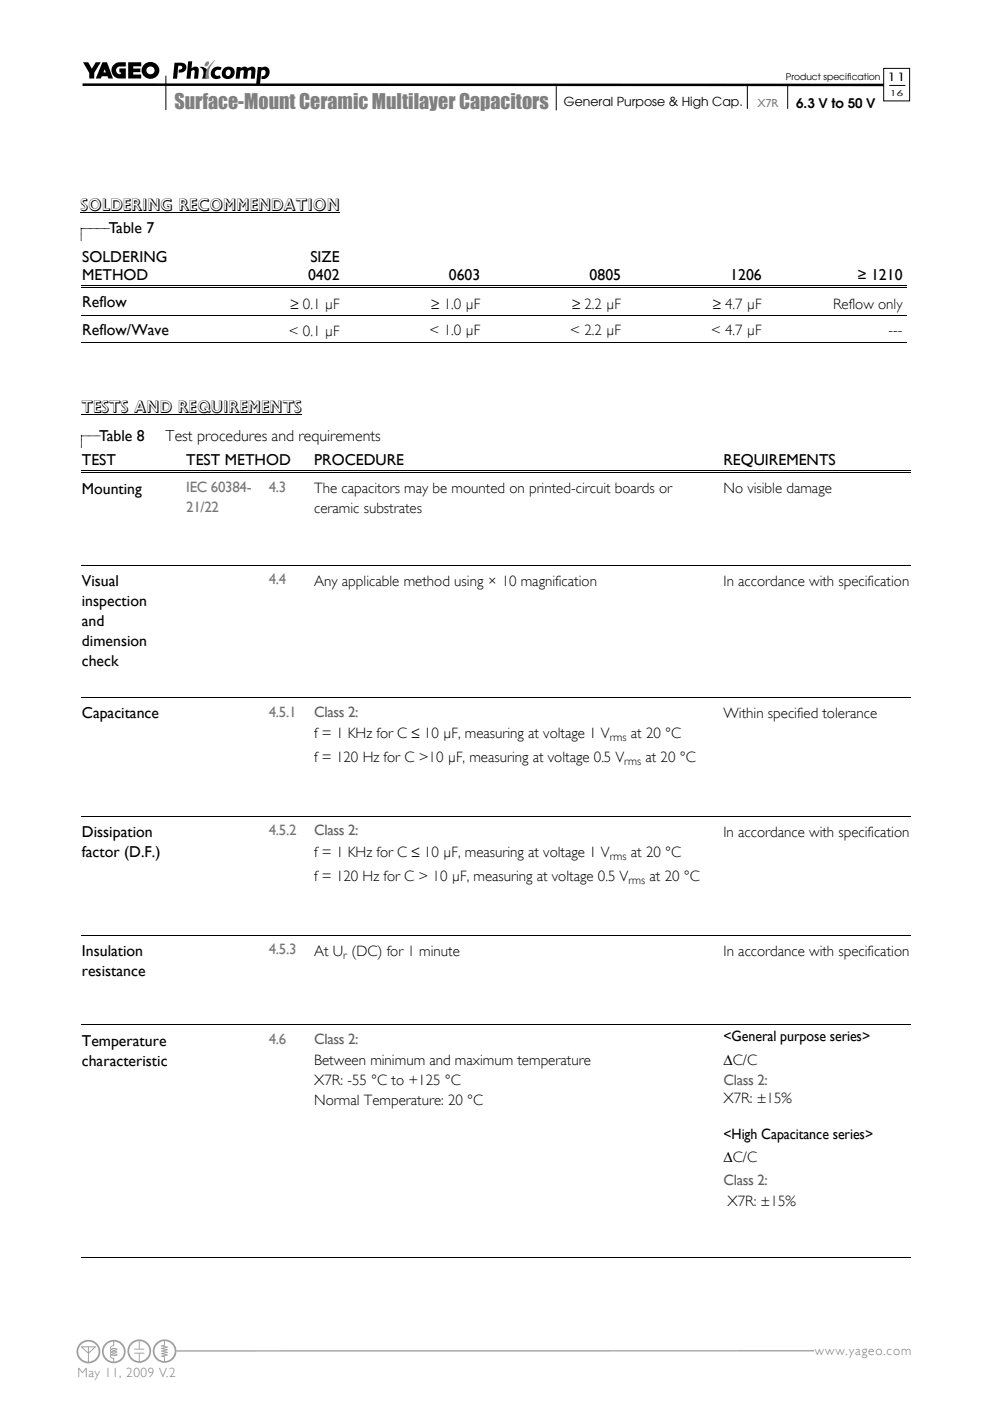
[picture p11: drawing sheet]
<svg xmlns="http://www.w3.org/2000/svg" width="210mm" height="297mm" viewBox="0 0 210 297" stroke-linecap="round" stroke-linejoin="round" font-family="sans-serif">
<defs><g id="words">
<text font-size="4.2" fill="#808080" x="37" y="23">Surface-Mount Ceramic Multilayer Capacitors</text>
<g font-size="3.5">
<text x="17" y="44.7">SOLDERING RECOMMENDATION</text>
<text x="17.2" y="87.5">TESTS AND REQUIREMENTS</text>
</g>
<g font-size="3.3">
<text x="23.1" y="49.5">Table 7</text>
<text x="17.5" y="55.5">SOLDERING</text>
<text x="17.5" y="59.4">METHOD</text>
<text x="65.3" y="59.4">0402</text>
<text x="65.8" y="55.5">SIZE</text>
<text x="95.2" y="59.4">0603</text>
<text x="125.1" y="59.4">0805</text>
<text x="154.9" y="59.4">1206</text>
<text x="181.9" y="59.4">≥ 1210</text>
<text x="17.5" y="65.1">Reflow</text>
<text x="17.5" y="71">Reflow/Wave</text>
<text x="21.1" y="93.5">Table 8</text>
<text x="35.1" y="93.5">Test procedures and requirements</text>
<text x="17.4" y="98.6">TEST</text>
<text x="39.5" y="98.6">TEST METHOD</text>
<text x="66.6" y="98.6">PROCEDURE</text>
<text x="153.4" y="98.6">REQUIREMENTS</text>
<text x="17.4" y="104.6">Mounting</text>
<text x="17.4" y="124.3">Visual</text>
<text x="17.4" y="128.5">inspection</text>
<text x="17.4" y="132.8">and</text>
<text x="17.4" y="137">dimension</text>
<text x="17.4" y="141.2">check</text>
<text x="17.4" y="152.3">Capacitance</text>
<text x="17.4" y="177.5">Dissipation</text>
<text x="17.4" y="181.8">factor (D.F.)</text>
<text x="17.4" y="202.8">Insulation</text>
<text x="17.4" y="207">resistance</text>
<text x="17.4" y="221.7">Temperature</text>
<text x="17.4" y="225.9">characteristic</text>
</g>
<g font-size="3.2">
<text x="61.6" y="65.4">≥ 0.1 µF</text>
<text x="91.5" y="65.4">≥ 1.0 µF</text>
<text x="121.3" y="65.4">≥ 2.2 µF</text>
<text x="151.2" y="65.4">≥ 4.7 µF</text>
<text x="176.7" y="65.4">Reflow only</text>
<text x="61.3" y="71.3">&lt; 0.1 µF</text>
<text x="91.1" y="71">&lt; 1.0 µF</text>
<text x="121" y="71">&lt; 2.2 µF</text>
<text x="150.8" y="71">&lt; 4.7 µF</text>
<text x="188.5" y="71">---</text>
<text x="66.6" y="104.5">The capacitors may be mounted on printed-circuit boards or</text>
<text x="153.5" y="104.5">No visible damage</text>
<text x="66.6" y="108.8">ceramic substrates</text>
<text x="66.6" y="124.2">Any applicable method using × 10 magnification</text>
<text x="153.5" y="124.2">In accordance with specification</text>
<text x="153.5" y="152.2">Within specified tolerance</text>
<text x="66.6" y="161.5">f = 120 Hz for C &gt;10 µF, measuring at voltage 0.5 V</text>
<text x="66.6" y="156.4">f = 1 KHz for C ≤ 10 µF, measuring at voltage 1 V</text>
<text x="133.8" y="156.4">at 20 °C</text>
<text x="136.9" y="161.5">at 20 °C</text>
<text x="153.5" y="177.4">In accordance with specification</text>
<text x="66.6" y="181.6">f = 1 KHz for C ≤ 10 µF, measuring at voltage 1 V</text>
<text x="133.8" y="181.6">at 20 °C</text>
<text x="66.6" y="186.7">f = 120 Hz for C &gt; 10 µF, measuring at voltage 0.5 V</text>
<text x="137.8" y="186.7">at 20 °C</text>
<text x="66.6" y="202.6">At U (DC) for 1 minute</text>
<text x="153.5" y="202.6">In accordance with specification</text>
<text x="153.5" y="220.8">&lt;General purpose series&gt;</text>
<text x="66.6" y="225.8">Between minimum and maximum temperature</text>
<text x="153.5" y="225.7">∆C/C</text>
<text x="66.6" y="230.1">X7R: -55 °C to +125 °C</text>
<text x="153.5" y="233.9">X7R: ±15%</text>
<text x="66.6" y="234.3">Normal Temperature: 20 °C</text>
<text x="153.5" y="241.4">&lt;High Capacitance series&gt;</text>
<text x="153.5" y="246.3">∆C/C</text>
<text x="154.3" y="255.7">X7R: ±15%</text>
</g>
<g font-size="3.2" fill="#777">
<text x="39.5" y="104.2">IEC 60384-</text>
<text x="57" y="104.2">4.3</text>
<text x="39.5" y="108.5">21/22</text>
<text x="57" y="123.9">4.4</text>
<text x="57" y="151.9">4.5.1</text>
<text x="57" y="177.1">4.5.2</text>
<text x="57" y="202.4">4.5.3</text>
<text x="57" y="221.3">4.6</text>
</g>
<g font-size="3.2" fill="#5f5f5f">
<text x="66.6" y="151.9">Class 2:</text>
<text x="66.6" y="177.1">Class 2:</text>
<text x="66.6" y="221.3">Class 2:</text>
<text x="153.5" y="230">Class 2:</text>
<text x="153.5" y="251.2">Class 2:</text>
</g>
<text font-size="2.8" x="168.9" y="22.9">6.3 V to 50 V</text>
<g font-size="2.8" fill="#7e7e7e">
<text x="172.8" y="287.2">www.yageo.com</text>
<text x="16.4" y="292">May 11, 2009 V.2</text>
</g>
<text font-size="2.6" x="119.6" y="22.5">General Purpose &amp; High Cap.</text>
<g font-size="2.5">
<text x="188.1" y="17.1">11</text>
<text x="129.3" y="157.1">rms</text>
<text x="132.4" y="162.2">rms</text>
<text x="129.3" y="182.3">rms</text>
<text x="133.3" y="187.4">rms</text>
<text x="72.8" y="203.3">r</text>
</g>
<text font-size="2.5" fill="#808080" x="160.7" y="22.7">X7R</text>
<text font-size="1.9" x="166.7" y="16.9">Product specification</text>
<text font-size="1.8" x="188.7" y="20.4">16</text>
</g></defs>
<path d="M172.6 286.4h-140" fill="none" stroke="#808080" stroke-width=".21"/>
<g fill="#fff">
<circle cx="29.5" cy="286.5" r="2.5"/>
<circle cx="34.9" cy="286.5" r="2.5"/>
<circle cx="24.1" cy="286.6" r="2.5"/>
<circle cx="18.7" cy="286.6" r="2.51"/>
</g>
<g fill="#9da0a1">
<path d="M21.6 286.6a2.5 2.5 0 0 0 5 0 2.5 2.5 0 0 0-5 0zM22.6 285.1l.9-.6 .5-.1v.8a.55 .55 0 0 0-.6 .3 .55 .55 0 0 0 0 .6l-.1 .3 .1 .9a.55 .55 0 0 0 0 .6 .55 .55 0 0 0 .6 .2v.6a2.11 2.11 0 0 1-1.8-1.4 2.11 2.11 0 0 1 .4-2.2zM24.2 284.4a2.12 2.12 0 0 1 2.1 2.2 2.12 2.12 0 0 1-2.1 2.1v-.7l-.6-.3-.1-.2a1.5 1.5 0 0 0 1.4-.2 1.5 1.5 0 0 0-1.4-.2v-.2a1.5 1.5 0 0 0 1.4-.2 1.5 1.5 0 0 0-1.4-.2v-.2a1.5 1.5 0 0 0 1.4-.2 1.51 1.51 0 0 0-1.4-.2l.1-.3 .6-.2zM23.8 287.3h.9zM23.8 286.7h.9zM23.8 286.1h.9z"/>
<path d="M16.2 286.6a2.55 2.55 0 0 0 5.1 0 2.55 2.55 0 0 0-5.1 0zM17.5 285.7h1.2l-.1 1zM18.9 285.7h1.1l-1.1 1zM17.2 285.1a2.14 2.14 0 0 1 3.5 .6 2.14 2.14 0 0 1-1.8 3v-1.7l1.4-1.5h-3.1v.1l1.4 1.4v1.7a2.12 2.12 0 0 1-1.9-1.4 2.12 2.12 0 0 1 .5-2.2z"/>
<path d="M27 286.5a2.5 2.5 0 0 0 5 0 2.5 2.5 0 0 0-5 0zM28 285l.9-.6 .5-.1v1.6h-.9v.2h2.1v-.2h-1v-1.5a2.12 2.12 0 0 1 2.1 2.1 2.12 2.12 0 0 1-2.1 2.1v-1.6h1v-.2h-2.1v.2h.9v1.6a2.11 2.11 0 0 1-1.8-1.3 2.11 2.11 0 0 1 .4-2.3z"/>
<path d="M32.4 286.5a2.5 2.5 0 0 0 5 0 2.5 2.5 0 0 0-5 0zM33.4 285l.9-.6h.5v.7l-.7 .3 .9 .2-.9 .3 .9 .3-.9 .2 1 .3-1 .3 .9 .3-.9 .2 .7 .3v.8a2.11 2.11 0 0 1-1.9-1.3 2.11 2.11 0 0 1 .5-2.3zM35 284.3a2.12 2.12 0 0 1 2.1 2.2 2.12 2.12 0 0 1-2.1 2.1v-.9l-.3-.2 .9-.2-.9-.3 .9-.3-.9-.3 .9-.2-.9-.3 .9-.3-.9-.3 .3-.1z"/>
</g>
<path d="M118.7 19.9h39.8v4.4h-39.8z" fill="#fff"/>
<path d="M35.2 16.1v7.2" fill="none" stroke="#000" stroke-width=".21"/>
<path d="M43.6 13.3l.5-.3 .2 .1a.66 .66 0 0 1-.1 .7 .66 .66 0 0 1-.7 .2z" fill="#868585"/>
<path d="M42.4 14.2a1.43 1.43 0 0 1 1.6 1.9v.6h-1.2a1.71 1.71 0 0 0-.4-2.5z" fill="#000"/>
<path d="M45 13.3l.6-.6v.1a3.7 3.7 0 0 0-1.2 3.9h-.9a3.9 3.9 0 0 1 1.5-3.4z" fill="#868585"/>
<g fill="#000">
<path d="M17.6 13.2h1.1l.8 1.4 .8-1.4h1.1l-1.4 2.3v1.1h-1.1v-1.1zM24 13.9l.9-.6 1.8-.1v.9h-1.3a.81 .81 0 0 0-.8 .9 .81 .81 0 0 0 1 .7v-.4h-.3v-.8h1.4v2.1h-1.4a1.73 1.73 0 0 1-1.3-2.7zM27.2 13.2h2.8v.9h-1.7v.4h1.5v.8h-1.5v.5h1.6v.8h-2.7zM37 13.3h1.3a1.06 1.06 0 0 1 1.2 1.1 1.06 1.06 0 0 1-1.2 1h-.4v-.7a.47 .47 0 0 0 .6-.1 .47 .47 0 0 0 0-.6l-.7-.1-.2 2.8h-.9zM39.9 13h.9l-.2 1.5a.9 .9 0 0 1 1.3-.3 .9 .9 0 0 1 .2 1.3l-.1 1.2h-.8l.1-1.7-.4-.1-.3 .2-.2 1.6h-.8zM45 14.7a1.6 1.6 0 0 1 2-.4l-.3 .6a.67 .67 0 0 0-1.1 .3 .67 .67 0 0 0 .7 .9l.3-.2 .2 .6a1.3 1.3 0 0 1-1.8 0 1.3 1.3 0 0 1 0-1.8zM50.2 14.2h.9l-.1 .3 .3-.2a.85 .85 0 0 1 1.2 .2 .94 .94 0 0 1 1.3-.3 .94 .94 0 0 1 .4 1.3l-.2 1.2h-.8l.1-1.6a.41 .41 0 0 0-.7 0l-.2 1.6h-.8l.1-1.6a.41 .41 0 0 0-.7 0l-.2 1.6h-.8zM54.7 14.2h.8v.2a1.09 1.09 0 0 1 1.4 0 1.09 1.09 0 0 1 .2 1.4 1.3 1.3 0 0 1-1.7 .9l.1-.6a.68 .68 0 0 0 .8-.4 .68 .68 0 0 0-.4-.9l-.5 .2-.3 2.9h-.8z"/>
<path d="M21.7 13.2l-1.4 3.4h1.1l.2-.4h1.2l.2 .4h1l-1.3-3.4zM22.2 14.7l.3 .7h-.6z"/>
<path d="M30.1 15a1.85 1.85 0 0 0 3.7 0 1.85 1.85 0 0 0-3.7 0zM31.1 14.9a.85 .85 0 0 1 1.7 0 .85 .85 0 0 1-1.7 0z"/>
<path d="M48 15a.55 .55 0 0 1 .8-.1 .55 .55 0 0 1 .1 .8 .55 .55 0 0 1-.8 .4 .55 .55 0 0 1-.2-.9zM47.3 14.7a1.36 1.36 0 0 0 .7 2.1 1.36 1.36 0 0 0 1.8-1.4 1.33 1.33 0 0 0-.9-1.3 1.33 1.33 0 0 0-1.6 .6z"/>
</g>
<path d="M17.5 17.9l170.4 .1" fill="none" stroke="#000" stroke-width=".53"/>
<path d="M118 18.4v4.9M158.5 18v5M167.1 18v5" fill="none" stroke="#000" stroke-width=".21"/>
<path d="M187.4 14.5h5.5v6.9h-5.5z" fill-rule="evenodd" fill="#fff" stroke="#000" stroke-width=".21"/>
<g fill="none" stroke="#000" stroke-width=".21">
<path d="M188.7 18.1h3.3M17 45.1h55.1M23.4 48.5h-6.2v2.5M17.2 60.6h23.5M17.2 60.9h23.5M17.2 66.8h175.1M17.2 72.7h175.1M41.2 60.6h9.6M41.2 60.9h9.6M51.3 60.6h21.6M51.3 60.9h21.6M73.4 60.6h29.4"/>
<path d="M73.4 60.9h29.4M103.3 60.6h29.3M103.3 60.9h29.3M133.1 60.6h29.4M133.1 60.9h29.4M163 60.6h29.3M163 60.9h29.3M17.1 99.8h19.3M17.2 87.9h46.8M21.3 92.4h-4v2.5M36.9 99.8h17M54.4 99.8h9.1"/>
<path d="M64 99.8h86.3M150.8 99.8h42.3M17.1 100.1h19.3M17.1 119.8h176M36.9 100.1h17M54.4 100.1h9.1M64 100.1h86.3M150.8 100.1h42.3M17.1 147.8h176M17.1 173h176M17.1 198.3h176M17.1 217.3h176"/>
<path d="M17.1 266.6h176"/>
</g>
<g fill="#000">
<path d="M40.7 60.5h.5v.2h-.5zM40.7 60.8h.5v.2h-.5zM50.8 60.5h.5v.2h-.5zM50.8 60.8h.5v.2h-.5zM72.9 60.5h.5v.2h-.5zM72.9 60.8h.5v.2h-.5zM102.8 60.5h.5v.2h-.5zM102.8 60.8h.5v.2h-.5zM132.6 60.5h.5v.2h-.5zM132.6 60.8h.5v.2h-.5zM162.5 60.5h.5v.2h-.5zM162.5 60.8h.5v.2h-.5z"/>
<path d="M36.4 99.7h.5v.2h-.5zM53.9 99.7h.5v.2h-.5zM63.5 99.7h.5v.2h-.5zM150.3 99.7h.5v.2h-.5zM36.4 100h.5v.2h-.5zM53.9 100h.5v.2h-.5zM63.5 100h.5v.2h-.5zM150.3 100h.5v.2h-.5z"/>
</g>
<use href="#words"/>
</svg>
